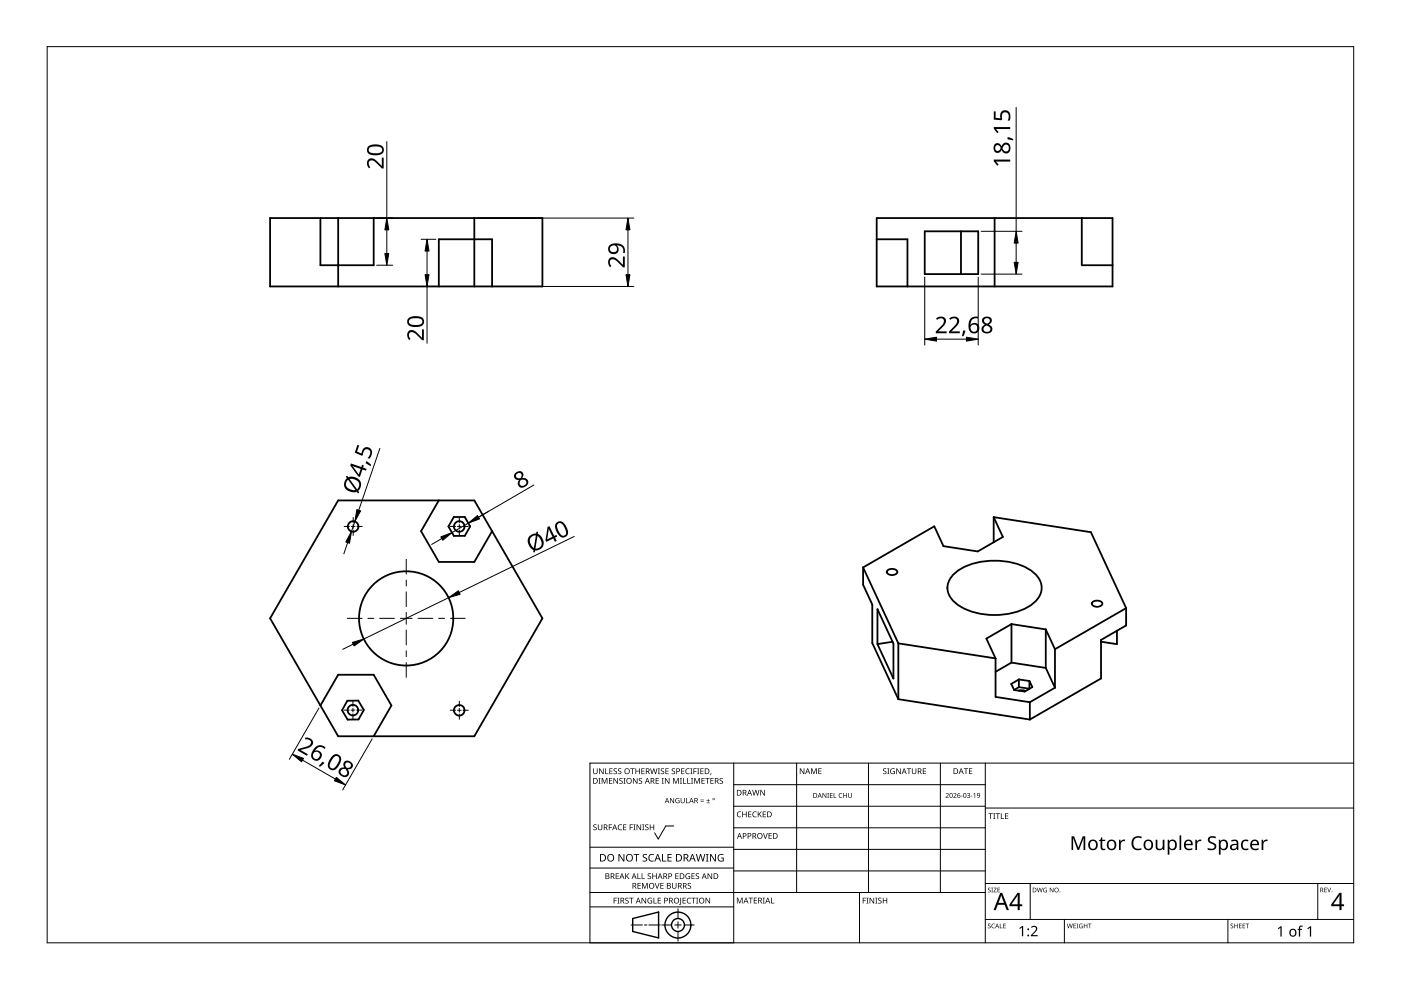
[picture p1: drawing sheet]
<svg xmlns="http://www.w3.org/2000/svg" width="297mm" height="210mm" viewBox="0 0 297 210" stroke-linecap="round" stroke-linejoin="round" font-family="sans-serif">
<g fill="none" stroke="#000" stroke-width=".38">
<path d="M57.3 46.2h57.7v14.5h-57.7zM67.9 46.2v10h11.3v-10M71.7 46.2v14.5M100.6 46.2v14.5M185.9 46.2h50v14.5h-50zM185.9 50.7h6.5v10M196.1 49h11.3v9.1h-11.3zM203.7 49v9.1M210.9 46.2v14.5M229.4 46.2v10h6.5M93 60.7v-10h11.3v10M71.7 106.1h28.9l3.7 6.5 10.7 18.5-14.4 25h-28.9l-14.4-25z"/>
<path d="M93 106.1l-3.7 6.5 3.7 6.5h7.6l3.7-6.5M96.2 109.6h2.3l1.2 2-1.2 2h-2.3l-1.1-2zM210.7 109.6l1.9 4.2-5.3 3.1-7.3-1.1-1.9-4.2-15.1 8.7M210.7 109.6l20.6 3.2 7.5 16.1M210.7 109.6v5.4M183 120.3v3.7l1.9 4.2v8.1l5.6 11.9M183 120.3l7.5 16.1M186 129.2l3.4 7.3v7.4l-3.4-7.3zM188.1 121a1.36 1.36 0 0 1 2.1 .3 1.31 1.31 0 0 1-2.2 0zM189.2 136.1l-3.2 .5M190.5 136.4l20.6 3.2M190.5 136.4v11.8"/>
<path d="M202.2 121.7a13.9 13.9 0 0 1 11.3-2.6 9 9 0 0 1 7 4 4 4 0 0 1-1.7 5.1 15.1 15.1 0 0 1-15.8 0 3.9 3.9 0 0 1-.8-6.5zM211.1 139.6v8.2l7.2 1.1M214.5 132.3v8.2l-3.4 1.9M214.5 132.3l7.2 1.1M214.5 132.3l-5.4 3.1 2 4.2M221.7 133.4l2 4.2M221.7 133.4v8.2M223.7 137.6v8.2M231.6 127.7a1.42 1.42 0 0 1 2.1 .3 1.27 1.27 0 0 1-2.2 0zM236.8 133.7v2.9l-3.4-.5M238.8 128.9v3.7l-5.4 3.1v8.1l-15.1 8.8M238.8 128.9l-15.1 8.7"/>
<path d="M67.9 149.6l3.8-6.5h7.5l3.8 6.5-3.8 6.5M73.7 148.6l2.3-.1 1.1 2-1.1 2-2.3 .1-1.2-2zM190.5 148.2l27.8 4.4M214.5 140.5l7.2 1.1M216 146.4h.9l.5 .1M216 145.7l-1 .6M216 144.1l-1.6 .9 .6 1.3M216 144.1v1.6M216 145.7l2.3 .3M216 144.1l2.3 .3M218.3 144.4v1.6M218.3 146h.1"/>
<path d="M218.3 144.4l.6 1.3-1.6 .9-2.3-.3M218.3 148.9v3.7M221.7 141.6l2 4.2M223.7 145.8l-5.4 3.1"/>
<circle cx="74.9" cy="111.6" r="1.12"/>
<circle cx="97.4" cy="111.6" r="1.11"/>
<circle cx="86.1" cy="131.1" r="10"/>
<circle cx="74.8" cy="150.6" r="1.12"/>
<circle cx="97.4" cy="150.6" r="1.12"/>
</g>
<path d="M10 9.9h277v190h-277z" fill="none" stroke="#000" stroke-width=".21"/>
<g fill="none" stroke="#000" stroke-width=".21">
<path d="M125.1 179.6h30.5M142.8 175.1h-1.6l-1.6 2.8-.8-1.3M155.6 166.4h53.3M155.6 161.8v38.1h-30.5v-38.1h161.9M168.9 161.8v27.4M184.1 161.8v27.4M199.4 161.8v27.4M208.9 170.9h-53.3M208.9 175.5h-53.3M208.9 161.8v38.1M287 171.3h-78.1M125.1 192.3h30.5"/>
<path d="M125.1 189.2h83.8M133.8 196.1h2.4M136.6 196.1h.6M140 196.1h-2.4M140.3 196.1h2.1M143.1 196.1h1.3M143.7 195.4v1.4M143.7 197.5v2M143.7 192.7v2M147.2 196.1h-2.1M155.6 180.1h53.3M155.6 184h-30.5"/>
<path d="M182.2 189.2v10.7M208.9 184.7h-53.3M218.4 187.3v7.6M225.7 194.9v5M260.3 194.9v5M279.4 187.3v7.6M287 194.9h-78.1M287 187.3h-78.1"/>
</g>
<g fill="#000">
<path d="M125.8 174.9l.5-.1h.2l-.1 .2a.25 .25 0 0 0-.3-.1 .25 .25 0 0 0 0 .4 .42 .42 0 0 1 .4 .5 .42 .42 0 0 1-.7 .2v-.1a.27 .27 0 0 0 .5 0 .27 .27 0 0 0-.1-.4l-.4-.2zM125.8 162.9h.1v.8a.32 .32 0 0 0 .3 .3 .32 .32 0 0 0 .3-.3v-.8h.2v.8a.47 .47 0 0 1-.5 .4 .47 .47 0 0 1-.4-.4zM126.9 165h.4l-.1 .1v1l.1 .1h-.4l.1-.1v-1zM126.8 174.8h.1v.8a.32 .32 0 0 0 .3 .3 .32 .32 0 0 0 .3-.3v-.8h.2v.8a.47 .47 0 0 1-.5 .4 .47 .47 0 0 1-.4-.4zM127 162.9h.2l.6 1v-1h.2v1.2h-.2l-.7-1 .1 1h-.2zM127.6 165h.2l.4 1 .4-1h.2v1.2h-.2v-1.1l-.4 1.1h-.1l-.4-1.1v1.1h-.1zM128.3 162.9h.2v1.1h.5v.1h-.7zM129.1 174.8h.7v.1h-.6v.5h.5v.1h-.5v.5h-.1zM129.1 165h.7v.1h-.5v.4h.5v.1h-.5v.4h.5v.2h-.7zM129.2 162.9h.7v.1h-.5v.4h.4v.2h-.4v.4h.5v.1h-.7zM130.1 163l.5-.1 .2 .1v.1a.25 .25 0 0 0-.4-.1 .25 .25 0 0 0 0 .4 .42 .42 0 0 1 .4 .5 .42 .42 0 0 1-.7 .2v-.1a.27 .27 0 0 0 .5 0 .27 .27 0 0 0-.1-.4l-.4-.2zM130.1 165h.1l.7 1v-1h.1v1.2h-.2l-.6-1v1h-.1z"/>
<path d="M131.1 175l.5-.2 .3 .1-.1 .1a.49 .49 0 0 0-.7 .4 .49 .49 0 0 0 .8 .4 .57 .57 0 0 1-.8 0 .57 .57 0 0 1 0-.8zM131.1 163l.4-.1 .2 .1v.1a.25 .25 0 0 0-.4-.1 .25 .25 0 0 0 0 .4 .42 .42 0 0 1 .4 .5 .42 .42 0 0 1-.6 .2v-.1a.27 .27 0 0 0 .4 0 .27 .27 0 0 0-.1-.4l-.3-.2zM131.4 165.1l.4-.2 .2 .1v.1a.25 .25 0 0 0-.4-.1 .25 .25 0 0 0 0 .4l.4 .2v.4l-.4 .2-.3-.1 .1-.1a.27 .27 0 0 0 .4 .1 .27 .27 0 0 0-.1-.4l-.4-.3zM132.2 165h.4l-.1 .1v1l.1 .1h-.4l.1-.1v-1zM132.1 174.8h.7v.1h-.5v.4h.5v.1h-.5v.5h.5v.1h-.7zM133.5 174.8h.7v.1h-.5v.5h.5v.1h-.5v.5h-.2zM133.6 162.9h.9v.1h-.3v1.1h-.2v-1.1h-.4zM134.3 174.8h.4l-.1 .1v1l.1 .1h-.4l.1-.1v-1zM134.2 165h.2l.6 1v-1h.2v1.2h-.2l-.7-1v1h-.1zM134.7 162.9h.2v.5h.6v-.5h.2v1.2h-.2v-.5h-.6v.5h-.2zM135 174.8h.1l.7 1v-1h.1v1.2h-.2l-.6-1v1h-.1zM135.5 165.1l.4-.2 .2 .1v.1a.25 .25 0 0 0-.4-.1 .25 .25 0 0 0 0 .4l.4 .2v.4l-.4 .2-.3-.1 .1-.1a.27 .27 0 0 0 .4 .1 .27 .27 0 0 0-.1-.4l-.3-.3z"/>
<path d="M136.2 174.8h.4l-.1 .1v1l.1 .1h-.4l.1-.1v-1zM136 162.9h.7v.1h-.6v.4h.5v.2h-.5v.4h.6v.1h-.7zM136.8 174.9l.4-.1h.3l-.1 .2a.25 .25 0 0 0-.3-.1 .25 .25 0 0 0 0 .4 .42 .42 0 0 1 .4 .5 .42 .42 0 0 1-.7 .2v-.1a.27 .27 0 0 0 .5 0 .27 .27 0 0 0-.1-.4l-.4-.2zM137.8 174.8h.1v.5h.6v-.5h.2v1.2h-.2v-.6h-.6v.6h-.1zM137.8 162.9h.2l.3 1 .2-1h.2l.3 1 .2-1h.2l-.3 1.2h-.2l-.3-1-.3 1h-.1zM139 165h.7v.1h-.5v.4h.5v.1h-.5v.4h.5v.2h-.7zM139.5 162.9h.4l-.1 .1v1l.1 .1h-.4l.1-.1v-1zM140.3 165h.4l-.1 .1v1l.1 .1h-.4l.1-.1v-1zM140.1 163l.5-.1 .2 .1v.1a.25 .25 0 0 0-.4-.1 .25 .25 0 0 0 0 .4 .42 .42 0 0 1 .4 .5 .42 .42 0 0 1-.7 .2l.1-.1a.27 .27 0 0 0 .4 0 .27 .27 0 0 0-.1-.4l-.4-.2zM141.1 162.9h.7v.1h-.6v.4h.5v.2h-.5v.4h.6v.1h-.7zM141 165h.1l.7 1v-1h.1v1.2h-.1l-.7-1v1h-.1zM142.1 169.2h.1l.6 .9v-.9h.1v1.1h-.1l-.6-.9v.9h-.1z"/>
<path d="M142.5 163l.4-.1 .2 .1v.1a.25 .25 0 0 0-.4-.1 .25 .25 0 0 0 0 .4 .42 .42 0 0 1 .4 .5 .42 .42 0 0 1-.6 .2v-.1a.27 .27 0 0 0 .4 0 .27 .27 0 0 0-.1-.4l-.4-.2zM142.7 165h.2l.4 1 .4-1h.2v1.2h-.1v-1.1l-.4 1.1h-.2l-.4-1.1v1.1h-.1zM143.3 169.3l.5-.1 .3 .1-.1 .1a.45 .45 0 0 0-.7 .3 .45 .45 0 0 0 .6 .5v-.4h-.2v-.1h.4v.6a.6 .6 0 0 1-.8-.2 .6 .6 0 0 1 0-.8zM144.2 165h.4l-.2 .1v1l.2 .1h-.4l.1-.1v-1zM144.8 165h.2v1h.5v.2h-.7zM144.4 162.9h.7v.1h-.5v.4h.5v.2h-.5v.4h.5v.1h-.7zM144.3 169.2h.2v.7a.28 .28 0 0 0 .2 .3 .28 .28 0 0 0 .3-.3v-.7h.2v.7a.42 .42 0 0 1-.5 .4 .42 .42 0 0 1-.4-.4zM145.5 169.2h.1v1h.5v.1h-.6zM145.7 165h.2v1h.5v.2h-.7zM145.5 163.1l.3-.2 .4 .1v.1l-.3-.1a.49 .49 0 0 0-.4 .7 .49 .49 0 0 0 .7 .3 .57 .57 0 0 1-.8-.1 .57 .57 0 0 1 0-.8zM146.4 162.9h.4l-.1 .1v1l.1 .1h-.4l.1-.1v-1zM146.5 165h.5l-.2 .1v1l.2 .1h-.5l.2-.1v-1z"/>
<path d="M147 162.9h.7v.1h-.5v.5h.5v.1h-.5v.5h-.2zM147.2 165h.2l.4 1 .4-1h.2v1.2h-.2l.1-1.1-.5 1.1h-.1l-.4-1.1v1.1h-.1zM147.8 162.9h.5l-.2 .1v1l.2 .1h-.5l.2-.1v-1zM148.5 169.9h.7v.1h-.7zM148.5 169.5h.7v.2h-.7zM148.5 162.9h.7v.1h-.6v.4h.5v.2h-.5v.4h.6v.1h-.7zM148.7 165h.7v.1h-.5v.4h.5v.1h-.5v.4h.5v.2h-.7zM149.8 170.2h.7v.1h-.7zM149.5 165h.9v.1h-.3v1.1h-.2v-1.1h-.4zM150.1 169.4l.1 .3h.3l-.3 .1v.3l-.1-.3h-.3l.3-.1zM150.7 163.9h.1l-.2 .4zM150.6 165h.7v.1h-.5v.4h.5v.1h-.5v.4h.5v.2h-.7z"/>
<path d="M152.6 165.1l.4-.2 .3 .1-.1 .1a.25 .25 0 0 0-.4-.1 .25 .25 0 0 0 0 .4l.4 .2 .1 .4-.4 .2-.4-.1 .1-.1a.27 .27 0 0 0 .5 .1 .27 .27 0 0 0-.1-.4l-.4-.3zM156.4 172.2l.4-.2 .4 .1-.1 .1a.49 .49 0 0 0-.7 .5 .49 .49 0 0 0 .7 .4 .57 .57 0 0 1-.8 0 .57 .57 0 0 1 0-.8zM157.4 172.1h.1v.5h.7v-.5h.1v1.2h-.1v-.6h-.7v.6h-.1zM158.6 172.1h.7v.1h-.5v.4h.5v.1h-.5v.4h.5v.2h-.7zM159.7 172.2l.3-.2 .4 .1v.1h-.3a.49 .49 0 0 0-.4 .6 .49 .49 0 0 0 .7 .3 .57 .57 0 0 1-.8 0 .57 .57 0 0 1 0-.8zM159.5 167.5h.1l.3 1 .3-1h.1l.3 1 .3-1h.1l-.3 1.2h-.2l-.3-1.1-.2 1.1h-.2zM160.7 172.1h.1v.6l.5-.6h.2l-.5 .5 .5 .7h-.1l-.5-.6-.1 .6h-.1zM161.8 176.6h.1l.4 1.1 .3-1.1h.2l-.4 1.2h-.2zM161.2 167.5h.2l.6 1v-1h.2v1.2h-.2l-.7-1v1h-.1zM161.7 172.1h.7v.1h-.5v.4h.5v.1h-.5v.4h.5v.2h-.7zM163 176.6h.6v.2h-.5v.3h.5v.2h-.5v.4h.5v.1h-.6zM169.6 162.9h.2l.6 1v-1h.1v1.2h-.1l-.7-1v1h-.1z"/>
<path d="M172 162.9h.2l.4 1 .3-1h.3v1.2h-.2v-1l-.4 1h-.1l-.4-1.1v1.1h-.1zM173.5 162.9h.7v.1h-.5v.4h.4v.1h-.4v.5h.5v.1h-.7zM174.4 168.1h.1l.6 .9v-.9h.1v1.1h-.2l-.5-.9v.9h-.1zM175.4 168.1h.4l-.2 .1 .2 1h-.4l.1-.1zM176 168.1h.5v.2h-.4v.3h.4v.1h-.4v.4h.4v.1h-.5zM176.8 168.1h.1v1h.4v.1h-.5zM178 168.3l.3-.2 .3 .1-.1 .1a.41 .41 0 0 0-.6 .4 .41 .41 0 0 0 .7 .3 .48 .48 0 0 1-.7 0 .48 .48 0 0 1 .1-.7zM178.8 168.1h.1v.5h.5v-.5h.2v1.1h-.2v-.5h-.5v.5h-.1zM179.8 168.1h.2v.7a.26 .26 0 0 0 .2 .3 .26 .26 0 0 0 .3-.3v-.7h.1v.7a.39 .39 0 0 1-.4 .4 .39 .39 0 0 1-.4-.4zM187.3 163l.4-.1 .2 .1v.1a.25 .25 0 0 0-.4-.1 .25 .25 0 0 0 0 .4 .42 .42 0 0 1 .4 .5 .42 .42 0 0 1-.6 .2v-.1a.27 .27 0 0 0 .4 0 .27 .27 0 0 0-.1-.4l-.3-.2zM188.1 162.9h.5l-.2 .1v1l.2 .1h-.5l.2-.1v-1zM188.9 163.1l.5-.2 .3 .1v.1a.5 .5 0 0 0-.8 .4 .5 .5 0 0 0 .7 .5v-.4h-.3v-.1h.4v.6a.66 .66 0 0 1-.8-.1 .66 .66 0 0 1 0-.9z"/>
<path d="M190 162.9h.2l.7 1-.1-1h.2v1.2h-.2l-.6-1v1h-.2zM192.3 162.9h.9v.1h-.4v1.1h-.2v-1.1h-.3zM193.3 162.9h.2v.8a.32 .32 0 0 0 .3 .3 .32 .32 0 0 0 .3-.3v-.8h.2v.8a.47 .47 0 0 1-.5 .4 .47 .47 0 0 1-.5-.4zM195.7 162.9h.6v.1h-.5v.4h.5v.2h-.5v.4h.5v.1h-.6zM200.5 168.3a.37 .37 0 0 1 .6 0 .37 .37 0 0 1-.2 .5l-.3 .3h.6v.1h-.7l.3-.4a.27 .27 0 0 0 .2-.4 .27 .27 0 0 0-.4-.1zM202.1 168.3a.37 .37 0 0 1 .6 0 .37 .37 0 0 1-.2 .5l-.2 .3h.5v.1h-.7l.3-.4a.27 .27 0 0 0 .3-.4 .27 .27 0 0 0-.5-.1zM203.7 168.7h.4v.1h-.4zM204.4 162.9h.9v.1h-.4v1.1h-.2v-1.1h-.3zM205 168.2l.5-.1 .2 .3a.23 .23 0 0 0-.2 .2 .23 .23 0 0 0 .2 .2l-.2 .4h-.4l-.1-.2a.26 .26 0 0 0 .4 .1 .26 .26 0 0 0 .1-.4l-.3-.1a.23 .23 0 0 0 .3-.1 .23 .23 0 0 0-.1-.3 .23 .23 0 0 0-.3 .1zM205.8 168.7h.4v.1h-.4zM205.4 162.9h.7v.1h-.5v.4h.5v.1h-.5v.5h.5v.1h-.7zM206.4 168.4l.4-.3v1.1h-.2v-.9z"/>
<path d="M209.6 172.4h.9v.2h-.4v1h-.1v-1h-.4zM210.6 172.4h.4l-.1 .1v1l.1 .1h-.4l.1-.1v-1zM211.1 172.4h.9v.2h-.4v1h-.1v-1h-.4zM212.2 172.4h.2v1.1h.5v.1h-.7zM213.1 172.4h.7v.2h-.6v.3h.5v.2h-.5v.4h.6v.1h-.7zM233.5 177.5h.2v.5h.6v.3h-.6v1.3l.2 .4 .4-.1v.3a.67 .67 0 0 1-1-.6v-1.3h-.3v-.1l.3-.2zM237.3 178h.2l.1 .4 .4-.3 .5-.1v.4h-.5l-.3 .3-.1 1.5h-.3zM240.3 177.7a1.63 1.63 0 0 1 1.8-.3l-.1 .4a1.14 1.14 0 0 0-1.4 .1 1.14 1.14 0 0 0-.2 1.4 1.11 1.11 0 0 0 1.6 .5v.4a1.52 1.52 0 0 1-1.9-.5 1.52 1.52 0 0 1 .2-2zM245 178h.4v1.5a.59 .59 0 0 0 .7 .5 .59 .59 0 0 0 .4-.8v-1.2h.4v2.2h-.3l-.1-.3a.84 .84 0 0 1-.9 .3 .84 .84 0 0 1-.6-.7zM253.4 178h.3l.1 .4 .4-.3 .5-.1v.4h-.5l-.3 .3-.1 1.5h-.4zM256.2 177.6a1.38 1.38 0 0 1 1.6-.2l-.1 .4-.4-.2a.55 .55 0 0 0-.8 .3 .55 .55 0 0 0 .6 .7 .88 .88 0 0 1 .8 1.1 .88 .88 0 0 1-1.3 .6l-.6-.2v-.3l.2 .1a.82 .82 0 0 0 1.3-.4l-.1-.3-.4-.3a.88 .88 0 0 1-.8-1.3zM267.5 178h.3v.4l.4-.3 .6-.1-.1 .4h-.5l-.3 .3-.1 1.5h-.3z"/>
<path d="M130.1 190.3h.7v.2h-.5v.4h.4v.1h-.4v.6h-.2zM130.5 185.2h.7v.1h-.5v.4h.5v.1h-.5v.4h.5v.2h-.7zM130.9 190.3h.4l-.1 .2v.9l.1 .2h-.4l.1-.2v-.9zM131.1 181.1h.3l.8 1.3v-1.3h.2v1.6h-.3l-.8-1.4v1.4h-.2zM132.6 190.5l.4-.2 .3 .1-.1 .1a.25 .25 0 0 0-.4-.1 .25 .25 0 0 0 0 .4 .4 .4 0 0 1 .5 .3 .4 .4 0 0 1-.3 .5 .4 .4 0 0 1-.5-.2h.1a.27 .27 0 0 0 .5 .1 .27 .27 0 0 0-.1-.5l-.4-.2zM132.6 185.2h.1v.6l.6-.6h.1l-.4 .5 .5 .7h-.2l-.5-.6-.1 .6h-.1zM133.4 190.3h.9v.2h-.4v1.1h-.1v-1.1h-.4zM134.3 181.1h1.2v.2h-.5v1.4h-.2v-1.4h-.5zM135.2 185.2h.1v1h.5v.2h-.6zM135.2 187.2h.6v.1h-.5v.4h.5v.2h-.5v.4h.5v.1h-.6zM136 185.2h.2v1h.5v.2h-.7zM136.1 187.2h.2l.4 1 .4-1h.2v1.2h-.1v-1l-.4 1h-.2l-.4-1 .1 1h-.2z"/>
<path d="M136 190.3h.2l.7 1.1-.1-1.1h.2v1.3h-.2l-.6-1v1h-.2zM136.3 181.2l.4-.1h.5l-.2 .2a.33 .33 0 0 0-.5 .1 .33 .33 0 0 0 .4 .4 .49 .49 0 0 1 .3 .7 .49 .49 0 0 1-.8 .2l-.2-.1v-.2l.3 .1a.35 .35 0 0 0 .5-.2 .35 .35 0 0 0-.4-.4l-.3-.3zM137.4 190.5l.6-.2 .3 .1-.1 .1a.5 .5 0 0 0-.8 .4 .5 .5 0 0 0 .7 .5v-.3h-.3v-.2h.5v.6a.66 .66 0 0 1-.9-.1 .66 .66 0 0 1 0-.9zM137.4 185.3l.4-.2 .2 .1v.1a.25 .25 0 0 0-.4-.1 .25 .25 0 0 0 0 .4 .42 .42 0 0 1 .4 .6 .42 .42 0 0 1-.6 .2v-.2a.27 .27 0 0 0 .4 .1 .27 .27 0 0 0-.1-.4l-.3-.3zM137.7 181.3l.4-.2h.6l-.1 .2-.4-.1a.64 .64 0 0 0-.5 .9 .64 .64 0 0 0 .9 .3v.2a.83 .83 0 0 1-1-.3 .83 .83 0 0 1 .1-1zM138.6 190.3h.1v1.1h.5v.2h-.6zM138.8 187.2h.2l.3 1.1 .4-1.1h.1l-.4 1.2h-.1zM138.3 185.2h.2v.5h.6v-.5h.1v1.2h-.1v-.6h-.6v.6h-.2zM139.5 190.3h.6v.2h-.5v.4h.5v.1h-.5v.4h.5v.2h-.6zM140.4 181.1h.2v1.4h.7v.2h-.9zM140 187.2h.7v.1h-.5v.4h.5v.2h-.5v.4h.5v.1h-.7zM141.5 181.1h.9v.2h-.7v.4h.7v.2h-.7v.6h.7v.2h-.9z"/>
<path d="M142.5 187.2h.1v.8a.32 .32 0 0 0 .4 .3 .32 .32 0 0 0 .3-.3v-.8h.1v.8a.47 .47 0 0 1-.4 .4 .47 .47 0 0 1-.5-.4zM143.2 185.2h.7v.1h-.6v.4h.5v.1h-.5v.4h.6v.2h-.7zM144.2 190.3h.2v1.3l-.1 .2-.3 .1v-.2l.2-.1zM144.7 190.3h.7v.2h-.5v.4h.5v.1h-.5v.4h.5v.2h-.7zM145.5 185.3l.4-.2 .4 .1-.1 .1a.5 .5 0 0 0-.7 .4 .5 .5 0 0 0 .7 .5v-.3h-.3v-.2h.4v.6a.66 .66 0 0 1-.9-.1 .66 .66 0 0 1 .1-.9zM145.8 190.5l.3-.2 .4 .1v.1h-.3a.49 .49 0 0 0-.4 .6 .49 .49 0 0 0 .7 .3 .57 .57 0 0 1-.8 0 .57 .57 0 0 1 0-.8zM145.9 187.3l.4-.1 .2 .1v.1a.25 .25 0 0 0-.4-.1 .25 .25 0 0 0 0 .4l.4 .2v.3l-.4 .2h-.3l.1-.1a.27 .27 0 0 0 .4 0 .27 .27 0 0 0-.1-.4l-.4-.2zM146.6 190.3h.9v.2h-.4v1.1h-.1v-1.1h-.4zM146.6 185.2h.7v.1h-.5v.4h.5v.1h-.5v.4h.5v.2h-.7zM147.6 190.3h.4l-.1 .2v.9l.1 .2h-.4l.1-.2v-.9zM147.6 185.3l.4-.2 .2 .1v.1a.25 .25 0 0 0-.4-.1 .25 .25 0 0 0 0 .4 .42 .42 0 0 1 .4 .6 .42 .42 0 0 1-.7 .2l.1-.2a.27 .27 0 0 0 .4 .1 .27 .27 0 0 0-.1-.4l-.4-.3zM147.5 181.1h.2l.4 1.3 .3-1.3h.2l.4 1.3 .3-1.3h.2l-.4 1.6h-.2l-.4-1.4-.3 1.4h-.2z"/>
<path d="M149.7 181.1h.5l-.2 .1v1.3l.2 .2h-.5l.1-.2v-1.3zM149.6 190.3h.2l.6 1.1v-1.1h.2v1.3h-.2l-.7-1v1h-.1zM150 185.2h.2l.6 1v-1h.2v1.2h-.2l-.6-1v1h-.2zM150.5 181.1h.3l.8 1.3v-1.3h.2v1.6h-.2l-.9-1.4v1.4h-.2zM152.4 181.3l.7-.2h.3l-.1 .2a.65 .65 0 0 0-1 .5 .65 .65 0 0 0 .9 .7v-.5h-.3v-.2h.5v.8a.86 .86 0 0 1-1.1-.2 .86 .86 0 0 1 .1-1.1zM156.2 190.3h.3l.3 1 .4-1h.3v1.2h-.2v-1l-.4 1h-.1l-.4-1v1h-.2zM158.7 190.3h.9v.2h-.3v1h-.2v-1h-.4zM159.8 190.3h.7v.2h-.5v.3h.5v.2h-.5v.4h.5v.1h-.7zM161.7 190.3h.5l-.2 .2v.9l.2 .1h-.5l.2-.1v-.9zM163.5 190.3h.1v1.1h.6v.1h-.7zM182.9 190.3h.7v.2h-.5v.4h.5v.1h-.5v.6h-.2zM183.7 190.3h.4l-.1 .2v.9l.1 .2h-.4l.1-.2v-.9z"/>
<path d="M184.4 190.3h.1l.7 1v-1h.1v1.3h-.1l-.7-1v1h-.1zM185.6 190.3h.4l-.1 .2v.9l.1 .2h-.4l.1-.2v-.9zM186.2 190.5l.5-.2 .2 .1v.1a.25 .25 0 0 0-.4-.1 .25 .25 0 0 0 0 .4l.4 .2v.4l-.4 .2-.3-.1v-.1a.27 .27 0 0 0 .5 .1 .27 .27 0 0 0-.1-.5l-.4-.2zM187.2 190.3h.1v.6h.6v-.6h.2v1.3h-.2v-.6h-.6v.6h-.1zM209.5 188.3l.3-.1 .2 .2a.24 .24 0 0 0-.3-.1 .24 .24 0 0 0-.1 .3 .24 .24 0 0 0 .3 .1l.2 .2-.1 .2-.4 .1-.2-.2a.23 .23 0 0 0 .4 .2 .23 .23 0 0 0 0-.4l-.3-.2zM209.5 195.9l.3-.1 .2 .2a.24 .24 0 0 0-.3-.1 .24 .24 0 0 0-.1 .3 .24 .24 0 0 0 .3 .1 .31 .31 0 0 1 0 .5 .31 .31 0 0 1-.5-.1 .23 .23 0 0 0 .4 .1 .23 .23 0 0 0 0-.4l-.3-.2zM210.2 188.2h.3l-.1 .1 .1 .9h-.3l.1-.1zM210.3 196l.4-.2 .2 .1v.1a.39 .39 0 0 0-.6 .3 .39 .39 0 0 0 .6 .4 .46 .46 0 0 1-.7-.1 .46 .46 0 0 1 .1-.6zM210.7 188.2h.6l-.5 .9h.5v.1h-.7l.5-.9h-.4zM212 195.8h.1v.9l.4 .1h-.5zM211.5 188.2h.5l-.4 .1v.3h.4l-.4 .1v.4l.4 .1h-.5zM212.7 195.8h.5l-.4 .1v.3h.4l-.4 .2v.3l.4 .1h-.5z"/>
<path d="M216.1 196.8l.6-.5h.2v2.2h-.2v-1.9l-.4 .4zM218.6 196.5a.76 .76 0 0 1 1.2 0 .76 .76 0 0 1-.3 1.2l-.6 .6h1.1v.2h-1.4v-.2l.7-.8a.52 .52 0 0 0 .3-.8 .52 .52 0 0 0-.9 0zM219.8 188.2h.2l.2 .8 .2-.8h.1l.3 .8 .2-.8h.1l-.3 1h-.1l-.2-.8-.3 .8h-.1zM221.3 188.3h.7h-.1a.4 .4 0 0 0-.6 .4 .4 .4 0 0 0 .6 .4v-.3l-.2-.1h.3v.5a.53 .53 0 0 1-.7-.2 .53 .53 0 0 1 0-.7zM222.6 188.2h.1l.5 .8v-.8h.1v1h-.1l-.5-.8v.8h-.1zM226.2 195.8h.1l.2 .9 .3-.9h.1l.2 .9 .2-.9h.1l-.2 1h-.1l-.3-.8-.2 .8h-.1zM227.6 195.8h.5l-.4 .1v.3h.4l-.4 .2v.3l.4 .1h-.5zM227.2 177.3h.5l.9 2.4 1-2.4h.5v2.9h-.4l.1-2.5-1 2.5h-.3l-1-2.5v2.5h-.3zM228.3 195.8h.3l-.1 .1 .1 .9h-.3l.1-.1zM228.9 196l.7-.1-.2 .1a.4 .4 0 0 0-.5 .3 .4 .4 0 0 0 .5 .4v-.3l-.2-.1h.4v.5a.53 .53 0 0 1-.7-.1 .53 .53 0 0 1 0-.7zM229.8 195.8h.1v.4h.5v-.4h.1v1h-.1v-.4h-.5v.4h-.1zM230.7 195.8h.7l-.3 .1v.9h-.1v-.9z"/>
<path d="M260.9 195.9l.4-.1 .1 .2a.24 .24 0 0 0-.3-.1 .24 .24 0 0 0-.1 .3 .24 .24 0 0 0 .4 .1 .31 .31 0 0 1 0 .5 .31 .31 0 0 1-.5-.1 .23 .23 0 0 0 .3 .1 .23 .23 0 0 0 .1-.4l-.4-.2zM261.7 195.8h.1v.4h.5v-.4h.1v1h-.1v-.4h-.5v.4h-.1zM262.7 195.8h.5l-.4 .1v.3h.4l-.4 .2v.3l.4 .1h-.5zM263.5 195.8h.5l-.4 .1v.3h.4l-.4 .2v.3l.4 .1h-.5zM263.4 178.2l.6-.2 .7 .1-.1 .3h-.1a.8 .8 0 0 0-1 .9 .8 .8 0 0 0 1.2 .5v.4a1.12 1.12 0 0 1-1.4-.3 1.12 1.12 0 0 1 0-1.4zM264.1 195.8h.7l-.3 .1v.9h-.1v-.9zM270.9 196.9l.6-.5h.2v2.2h-.2v-1.9l-.4 .3zM275.5 196.4l.7-.1v.2h-.4l-.1 .2-.1 .2h.5v.2h-.5v1.5h-.2v-1.5h-.3l.3-.2zM277.2 196.9l.6-.5h.2v2.2h-.3v-1.9l-.4 .3zM280.8 188.2h.5l-.4 .1v.3h.4l-.4 .1v.4l.4 .1h-.5zM281.4 188.2h.1l.3 .8 .3-.8h.1l-.3 1h-.1z"/>
<path d="M125.8 165h.3a.54 .54 0 0 1 .6 .6 .56 .56 0 0 1-.6 .6h-.3zM125.9 165.1v.9h.2a.43 .43 0 0 0 .5-.4 .41 .41 0 0 0-.5-.5z"/>
<path d="M128 174.8h.3a.35 .35 0 0 1 .5 .2 .35 .35 0 0 1-.3 .5l.4 .5h-.2l-.3-.5h-.2v.5h-.2zM128.2 174.9v.5h.1a.23 .23 0 0 0 .3-.2 .23 .23 0 0 0-.3-.3z"/>
<path d="M130.3 174.8h.1l.5 1.2h-.2l-.1-.4h-.5l-.2 .4h-.1zM130.3 175l-.2 .5h.4z"/>
<path d="M132.3 163.5a.61 .61 0 0 1 1.2 0 .61 .61 0 0 1-1.2 0zM132.7 163.1l-.1 .4a.45 .45 0 0 0 .5 .4 .45 .45 0 0 0 .3-.5 .45 .45 0 0 0-.5-.4z"/>
<path d="M132.7 165.6a.61 .61 0 0 1 1.2 0 .61 .61 0 0 1-1.2 0zM133.1 165.2a.47 .47 0 0 0-.1 .7 .47 .47 0 0 0 .7-.1 .45 .45 0 0 0 0-.6 .45 .45 0 0 0-.6 0z"/>
<path d="M136.9 162.9h.4a.35 .35 0 0 1 .4 .3 .35 .35 0 0 1-.2 .4l.3 .5h-.2l-.3-.5h-.2v.5h-.2zM137.1 163v.5h.2a.23 .23 0 0 0 .3-.2 .23 .23 0 0 0-.3-.3z"/>
<path d="M137.2 165h.1l.5 1.2h-.2l-.1-.4h-.5l-.1 .4h-.2zM137.2 165.1l-.2 .6h.4z"/>
<path d="M138 165h.3a.35 .35 0 0 1 .4 .2 .35 .35 0 0 1-.2 .4l.3 .6h-.2l-.3-.5h-.2v.5h-.1zM138.1 165.1v.4h.2a.23 .23 0 0 0 .3-.2 .23 .23 0 0 0-.3-.2z"/>
<path d="M141.4 169.2h.1l.4 1.1h-.1l-.2-.3h-.4l-.1 .3h-.2zM141.4 169.3l-.2 .5h.4z"/>
<path d="M143.4 162.9h.3a.41 .41 0 0 1 .5 .5 .41 .41 0 0 1-.6 .3v.4h-.2zM143.6 163v.5a.29 .29 0 0 0 .4-.2 .29 .29 0 0 0-.4-.3z"/>
<path d="M146.5 169.2h.2l.4 1.1h-.2l-.1-.3h-.4l-.2 .3h-.1zM146.6 169.3l-.2 .5h.4z"/>
<path d="M147.2 169.2h.3a.31 .31 0 0 1 .4 .2 .31 .31 0 0 1-.2 .4l.3 .5h-.1l-.3-.5h-.2v.5h-.2zM147.4 169.3v.4h.1a.21 .21 0 0 0 .3-.2 .21 .21 0 0 0-.3-.2z"/>
<path d="M149.4 162.9h.4a.61 .61 0 0 1 .6 .6 .61 .61 0 0 1-.6 .6h-.4zM149.6 163v1h.2a.48 .48 0 0 0 .4-.5 .48 .48 0 0 0-.4-.5z"/>
<path d="M151.1 169.4a.24 .24 0 0 1 .4 0 .24 .24 0 0 1-.4 0zM151.2 169.4a.15 .15 0 0 0 .3 0 .15 .15 0 0 0-.3 0z"/>
<path d="M151.6 165h.3a.35 .35 0 0 1 .4 .2 .35 .35 0 0 1-.2 .4l.3 .6h-.1l-.3-.5h-.3v.5h-.1zM151.7 165.1v.4h.2a.23 .23 0 0 0 .3-.2 .23 .23 0 0 0-.3-.2z"/>
<path d="M156.7 176.6h.2l.4 1.2h-.1l-.2-.3h-.5l-.1 .3h-.2zM156.8 176.8l-.2 .5h.4z"/>
<path d="M156.2 167.5h.4a.61 .61 0 0 1 .6 .6 .61 .61 0 0 1-.6 .6h-.4zM156.4 167.6v1h.2a.49 .49 0 0 0 .4-.4 .49 .49 0 0 0-.3-.6z"/>
<path d="M157.5 167.5h.3a.35 .35 0 0 1 .4 .2 .35 .35 0 0 1-.2 .4l.3 .6h-.1l-.3-.5h-.3v.5h-.1zM157.6 167.6v.5h.2a.23 .23 0 0 0 .3-.3 .23 .23 0 0 0-.3-.2z"/>
<path d="M157.5 176.6h.3a.41 .41 0 0 1 .5 .5 .41 .41 0 0 1-.7 .3v.4h-.1zM157.6 176.8v.4a.29 .29 0 0 0 .5-.2 .29 .29 0 0 0-.5-.2z"/>
<path d="M158.5 176.6h.3a.41 .41 0 0 1 .5 .5 .41 .41 0 0 1-.6 .3v.4h-.2zM158.7 176.8v.4a.29 .29 0 0 0 .4-.2 .29 .29 0 0 0-.4-.2z"/>
<path d="M158.8 167.5h.2l.5 1.2h-.2l-.1-.4h-.5l-.2 .4h-.1zM158.9 167.6l-.2 .6h.4z"/>
<path d="M159.6 176.6h.3a.35 .35 0 0 1 .4 .3 .35 .35 0 0 1-.2 .4l.3 .5h-.2l-.3-.5h-.2v.5h-.1zM159.7 176.8v.4h.2a.23 .23 0 0 0 .3-.2 .23 .23 0 0 0-.3-.2z"/>
<path d="M160.4 177.2a.65 .65 0 0 1 1.3 0 .65 .65 0 0 1-1.3 0zM160.8 176.8l-.1 .4a.45 .45 0 0 0 .5 .4 .45 .45 0 0 0 .4-.5 .45 .45 0 0 0-.5-.4z"/>
<path d="M162.7 172.1h.3a.61 .61 0 0 1 .6 .6 .61 .61 0 0 1-.6 .6h-.3zM162.8 172.2v.9h.2a.48 .48 0 0 0 .5-.4 .48 .48 0 0 0-.5-.5z"/>
<path d="M163.9 176.6h.4a.61 .61 0 0 1 .6 .7 .61 .61 0 0 1-.7 .5h-.3zM164.1 176.8v.9h.1a.48 .48 0 0 0 .5-.4 .48 .48 0 0 0-.4-.5z"/>
<path d="M171.2 162.9h.1l.5 1.2h-.2l-.1-.4h-.5l-.1 .4h-.2zM171.2 163.1l-.1 .5h.3z"/>
<path d="M172.4 168.1h.3a.46 .46 0 0 1 .6 .5 .47 .47 0 0 1-.6 .6h-.3zM172.6 168.3v.8l.3-.1 .2-.2v-.4z"/>
<path d="M173.7 168.1l.6 1.1-.3-.4h-.4l-.3 .4zM173.8 168.3l-.2 .4h.4z"/>
<path d="M191.6 162.9h.2l.4 1.2h-.1l-.2-.4h-.4l-.2 .4h-.1zM191.7 163.1l-.2 .5h.4z"/>
<path d="M194.6 162.9h.3a.35 .35 0 0 1 .5 .2 .35 .35 0 0 1-.3 .5l.4 .5h-.2l-.3-.5h-.3v.5h-.1zM194.7 163v.5h.2a.23 .23 0 0 0 .3-.2 .23 .23 0 0 0-.3-.3z"/>
<path d="M201.4 168.2l.4-.1 .2 .3v.5l-.2 .3-.3-.1-.2-.2zM201.5 168.3l-.1 .2a.38 .38 0 0 0 .3 .5 .41 .41 0 0 0 .2-.4 .41 .41 0 0 0-.4-.3z"/>
<path d="M203.1 168.2l.4-.1-.3 .2-.1 .3a.35 .35 0 0 1 .5 .2 .35 .35 0 0 1-.4 .5 .35 .35 0 0 1-.2-.5zM203.1 168.9a.22 .22 0 0 0 .4 0 .22 .22 0 0 0-.4 0z"/>
<path d="M202.2 162.9h.3a.55 .55 0 0 1 .6 .6 .56 .56 0 0 1-.6 .6h-.3zM202.3 163v1h.2a.48 .48 0 0 0 .5-.5 .48 .48 0 0 0-.5-.5z"/>
<path d="M203.7 162.9h.2l.4 1.2h-.1l-.2-.4h-.5l-.1 .4h-.2zM203.8 163.1l-.2 .5h.4z"/>
<path d="M204.3 168.2l.4-.1 .2 .3v.5l-.2 .3-.3-.1-.1-.2zM204.4 168.3l-.1 .4a.26 .26 0 0 0 .3 .4 .26 .26 0 0 0 .2-.4l-.1-.4z"/>
<path d="M207.2 168.2a.49 .49 0 0 1 .6 .4 .49 .49 0 0 1-.4 .6l-.2-.1 .4-.1 .1-.3a.32 .32 0 0 1-.5 0 .32 .32 0 0 1 0-.5zM207.2 168.5a.25 .25 0 0 0 .5 0 .25 .25 0 0 0-.5 0z"/>
<path d="M231 178.3a1.07 1.07 0 0 1 1.5 .1 1.07 1.07 0 0 1-.1 1.5 1.07 1.07 0 0 1-1.5 0 1.44 1.44 0 0 1 .1-1.6zM231.3 178.4a.83 .83 0 0 0-.2 1.1 .83 .83 0 0 0 1 .4 .85 .85 0 0 0 .3-1.1 .85 .85 0 0 0-1-.4z"/>
<path d="M234.9 178.3a1.07 1.07 0 0 1 1.5 .1 1.07 1.07 0 0 1 0 1.5 1.07 1.07 0 0 1-1.5 0 1.44 1.44 0 0 1 0-1.6zM235.3 178.4a.83 .83 0 0 0-.2 1.1 .83 .83 0 0 0 1 .4 .85 .85 0 0 0 .2-1.1 .85 .85 0 0 0-.9-.4z"/>
<path d="M242.7 178.3a1.07 1.07 0 0 1 1.5 .1 1.07 1.07 0 0 1 0 1.5 1.07 1.07 0 0 1-1.6 0 1.44 1.44 0 0 1 .1-1.6zM243.1 178.4a.83 .83 0 0 0-.2 1.1 .83 .83 0 0 0 1 .4 .85 .85 0 0 0 .2-1.1 .85 .85 0 0 0-.9-.4z"/>
<path d="M128.4 185.2h.3a.31 .31 0 0 1 .5 .1 .31 .31 0 0 1-.3 .4 .33 .33 0 0 1 .3 .4 .33 .33 0 0 1-.4 .3h-.4zM128.5 185.8v.4h.3a.23 .23 0 0 0 .3-.2 .23 .23 0 0 0-.3-.2zM128.5 185.3v.4h.2a.21 .21 0 0 0 .3-.2 .21 .21 0 0 0-.3-.2z"/>
<path d="M127.2 181.1h.5a.71 .71 0 0 1 .8 .8 .73 .73 0 0 1-.8 .8h-.5zM127.4 181.2v1.3h.2a.56 .56 0 0 0 .7-.6 .54 .54 0 0 0-.6-.7z"/>
<path d="M129.5 185.2h.3a.35 .35 0 0 1 .4 .2 .35 .35 0 0 1-.2 .4l.3 .6h-.1l-.3-.5h-.3v.5h-.1zM129.6 185.3v.4h.2a.23 .23 0 0 0 .3-.2 .23 .23 0 0 0-.3-.2z"/>
<path d="M128.9 181.3a.76 .76 0 0 1 1.1 .1 .76 .76 0 0 1-.1 1.1 .76 .76 0 0 1-1.1-.3v-.5zM129.1 181.4a.62 .62 0 0 0-.1 .8 .62 .62 0 0 0 .8 .2l.1-.1a.61 .61 0 0 0 0-.8 .61 .61 0 0 0-.8-.1z"/>
<path d="M131.6 190.3h.3a.35 .35 0 0 1 .4 .3 .35 .35 0 0 1-.2 .4l.3 .6h-.1l-.3-.5h-.3v.5h-.1zM131.7 190.5v.4h.2a.23 .23 0 0 0 .3-.2 .23 .23 0 0 0-.3-.2z"/>
<path d="M131.8 185.2h.1l.5 1.2h-.2l-.1-.4h-.5l-.1 .4h-.2zM131.9 185.3l-.2 .6h.4z"/>
<path d="M132.9 181.3a.76 .76 0 0 1 1.1 .1 .76 .76 0 0 1-.1 1.1 .76 .76 0 0 1-1.1-.3l-.1-.5zM133.1 181.4a.62 .62 0 0 0-.2 .8 .62 .62 0 0 0 .9 .2l.1-.1a.61 .61 0 0 0 0-.8 .61 .61 0 0 0-.8-.1z"/>
<path d="M134.1 187.2h.3a.35 .35 0 0 1 .5 .2 .35 .35 0 0 1-.3 .5l.4 .5h-.2l-.3-.5h-.2v.5h-.2zM134.3 187.3v.5h.1a.23 .23 0 0 0 .3-.2 .23 .23 0 0 0-.3-.3z"/>
<path d="M134.4 185.2h.1l.5 1.2h-.2l-.1-.4h-.5l-.1 .4h-.2zM134.4 185.3l-.2 .6h.4z"/>
<path d="M135.3 190.3h.1l.5 1.3h-.2l-.1-.4h-.5l-.2 .4h-.1zM135.3 190.5l-.2 .5h.4z"/>
<path d="M137.5 187.8a.61 .61 0 0 1 1.2 0 .61 .61 0 0 1-1.2 0zM137.9 187.4a.47 .47 0 0 0-.1 .7 .47 .47 0 0 0 .7 0v-.1a.45 .45 0 0 0 0-.5 .45 .45 0 0 0-.6-.1z"/>
<path d="M139.4 181.1h.1l.6 1.6h-.2l-.1-.5h-.7l-.2 .5h-.2zM139.4 181.3l-.2 .7h.5z"/>
<path d="M139.9 185.2h.1l.5 1.2h-.2l-.1-.4h-.5l-.1 .4h-.2zM139.9 185.3l-.1 .6h.3z"/>
<path d="M140.7 185.2h.3a.35 .35 0 0 1 .4 .2 .35 .35 0 0 1-.2 .4l.3 .6h-.2l-.2-.5h-.3v.5h-.1zM140.8 185.3v.4h.2a.23 .23 0 0 0 .3-.2 .23 .23 0 0 0-.3-.2z"/>
<path d="M141.4 187.2h.3a.31 .31 0 0 1 .5 .2 .31 .31 0 0 1-.2 .4 .33 .33 0 0 1 .2 .4 .33 .33 0 0 1-.4 .2h-.4zM141.5 187.9v.4h.3a.23 .23 0 0 0 .3-.2 .23 .23 0 0 0-.3-.2zM141.5 187.3v.4h.3a.21 .21 0 0 0 .2-.2 .21 .21 0 0 0-.3-.2z"/>
<path d="M140.8 190.3h.4a.41 .41 0 0 1 .4 .5 .41 .41 0 0 1-.6 .3v.5h-.2zM141 190.5v.5a.29 .29 0 0 0 .5-.3 .29 .29 0 0 0-.5-.2z"/>
<path d="M141.9 190.3h.3a.35 .35 0 0 1 .4 .3 .35 .35 0 0 1-.2 .4l.3 .6h-.1l-.3-.5h-.3v.5h-.1zM142 190.5v.4h.2a.23 .23 0 0 0 .3-.2 .23 .23 0 0 0-.3-.2z"/>
<path d="M141.7 185.2h.3a.41 .41 0 0 1 .5 .5 .41 .41 0 0 1-.6 .2v.5h-.2zM141.9 185.3v.5a.29 .29 0 0 0 .4-.3 .29 .29 0 0 0-.4-.2z"/>
<path d="M143.7 187.2h.4a.35 .35 0 0 1 .4 .2 .35 .35 0 0 1-.2 .5l.3 .5h-.2l-.3-.5h-.2v.5h-.2zM143.9 187.3v.5h.2a.23 .23 0 0 0 .3-.2 .23 .23 0 0 0-.3-.3z"/>
<path d="M142.8 191a.61 .61 0 0 1 1.2 0 .61 .61 0 0 1-1.2 0zM143.2 190.6a.47 .47 0 0 0-.1 .7 .47 .47 0 0 0 .7-.1 .45 .45 0 0 0-.1-.6 .45 .45 0 0 0-.5 0z"/>
<path d="M143.3 181.1h.5a.71 .71 0 0 1 .8 .8 .73 .73 0 0 1-.8 .8h-.5zM143.5 181.2v1.3h.2a.56 .56 0 0 0 .7-.6 .54 .54 0 0 0-.6-.7z"/>
<path d="M144.8 187.2h.3a.35 .35 0 0 1 .5 .2 .35 .35 0 0 1-.3 .5l.4 .5h-.2l-.3-.5h-.2v.5h-.2zM145 187.3v.5h.1a.23 .23 0 0 0 .3-.2 .23 .23 0 0 0-.3-.3z"/>
<path d="M144.1 185.2h.4a.61 .61 0 0 1 .6 .6 .61 .61 0 0 1-.6 .6h-.4zM144.3 185.3v.9h.1a.48 .48 0 0 0 .5-.4 .48 .48 0 0 0-.4-.5z"/>
<path d="M144.9 181.1h.5a.45 .45 0 0 1 .5 .3 .45 .45 0 0 1-.3 .6l.5 .7h-.3l-.3-.7h-.4v.7h-.2zM145.1 181.3v.5h.3a.3 .3 0 0 0 .3-.3 .3 .3 0 0 0-.3-.2z"/>
<path d="M146.7 181.1h.2l.6 1.6h-.2l-.2-.5h-.6l-.2 .5h-.2zM146.8 181.3l-.2 .7h.5z"/>
<path d="M148.1 191a.61 .61 0 0 1 1.2 0 .61 .61 0 0 1-1.2 0zM148.4 191a.45 .45 0 0 0 .9 0 .45 .45 0 0 0-.9 0z"/>
<path d="M149.2 185.2h.2l.5 1.2h-.2l-.2-.4h-.4l-.2 .4h-.1zM149.3 185.3l-.2 .6h.4z"/>
<path d="M151.3 185.2h.4a.61 .61 0 0 1 .6 .6 .61 .61 0 0 1-.6 .6h-.4zM151.5 185.3v.9h.1a.48 .48 0 0 0 .5-.4 .48 .48 0 0 0-.4-.5z"/>
<path d="M158.1 190.3h.1l.5 1.2h-.2l-.1-.3h-.5l-.1 .3h-.2zM158.2 190.5l-.2 .5h.4z"/>
<path d="M160.8 190.3h.3a.35 .35 0 0 1 .4 .3 .35 .35 0 0 1-.2 .4l.3 .5h-.1l-.3-.5h-.3v.5h-.1zM160.9 190.5v.4h.2a.23 .23 0 0 0 .3-.2 .23 .23 0 0 0-.3-.2z"/>
<path d="M162.7 190.3h.1l.5 1.2h-.1l-.2-.3h-.5l-.1 .3h-.2zM162.8 190.5l-.2 .5h.4z"/>
<path d="M211.4 195.8l.5 1-.3-.3h-.4l-.2 .3zM211.4 196l-.1 .4h.3z"/>
<path d="M212.1 189.3h.4l1.4 3.7h-.5l-.4-1.2h-1.5l-.4 1.2h-.4zM212.3 189.8l-.6 1.6h1.2z"/>
<path d="M215.7 189.3h.5v2.4h.5v.4h-.5v.9h-.4v-.9h-1.8v-.3zM215.8 189.8l-1.3 1.9h1.3z"/>
<path d="M219 188.2h.3a.44 .44 0 0 1 .4 .5 .45 .45 0 0 1-.5 .5h-.2zM219.1 188.3v.8l.3-.1 .2-.2v-.3z"/>
<path d="M223.5 188.7a.5 .5 0 0 1 1 0 .5 .5 0 0 1-1 0zM223.7 188.7a.36 .36 0 0 0 .7 0 .36 .36 0 0 0-.7 0z"/>
<path d="M247.6 178h.3v.3a.95 .95 0 0 1 1.3-.1 .95 .95 0 0 1 .3 1.2 .9 .9 0 0 1-.6 .8 .9 .9 0 0 1-1-.2v1.2h-.3zM248.1 178.5l-.2 .4a.7 .7 0 0 0 .1 .8 .7 .7 0 0 0 .9 .1 .95 .95 0 0 0-.4-1.5z"/>
<path d="M251.3 178.3a.94 .94 0 0 1 1.1-.2 .94 .94 0 0 1 .5 1.1h-1.5a.83 .83 0 0 0 .5 .8 .83 .83 0 0 0 .9-.2v.3a1.19 1.19 0 0 1-1.6-.2 1.19 1.19 0 0 1 .1-1.6zM251.6 178.5l-.2 .4h1.1a.53 .53 0 0 0-.5-.6z"/>
<path d="M258.4 178h.3l.1 .3a.95 .95 0 0 1 1.2-.1 .95 .95 0 0 1 .3 1.2 .9 .9 0 0 1-.5 .8 .9 .9 0 0 1-1-.2v1.2h-.4zM258.9 178.5l-.1 .4a.7 .7 0 0 0 .1 .8 .7 .7 0 0 0 .9 .1 .87 .87 0 0 0 .2-.9 .87 .87 0 0 0-.7-.6z"/>
<path d="M261 178.2a.9 .9 0 0 1 1-.2 .9 .9 0 0 1 .5 .7v1.5h-.2l-.1-.3a.74 .74 0 0 1-1 .4 .74 .74 0 0 1-.3-1 .74 .74 0 0 1 .9-.4h.4a.51 .51 0 0 0-.2-.6 .51 .51 0 0 0-.6 0l-.3 .2zM261.2 179.4a.47 .47 0 0 0 .3 .6 .47 .47 0 0 0 .6-.3l.1-.5z"/>
<path d="M265.3 178.3a.94 .94 0 0 1 1.2-.2 .94 .94 0 0 1 .4 1.1h-1.5a.83 .83 0 0 0 .5 .8 .83 .83 0 0 0 .9-.2v.3a1.19 1.19 0 0 1-1.5-.2 1.19 1.19 0 0 1 0-1.6zM265.6 178.5l-.2 .4h1.2a.53 .53 0 0 0-.6-.6z"/>
<path d="M273.6 197.1a.82 .82 0 0 1 1.2 .1 .82 .82 0 0 1-.2 1.2 .82 .82 0 0 1-1.2-.4zM273.8 197.2a.58 .58 0 0 0-.1 .9 .58 .58 0 0 0 .8 0l.1-.2a.53 .53 0 0 0-.1-.6 .53 .53 0 0 0-.7-.1z"/>
<path d="M279.9 188.2h.3a.28 .28 0 0 1 .3 .2 .28 .28 0 0 1-.1 .3l.2 .5-.4-.4h-.1v.4h-.2zM280.1 188.3v.4h.1a.19 .19 0 0 0 .2-.2 .19 .19 0 0 0-.2-.2z"/>
<path d="M284 189.3h.4v2.4h.6v.4h-.6v.9h-.4v-.9h-1.7v-.3zM284 189.8l-1.3 1.9h1.3z"/>
<circle cx="218" cy="198.3" r=".2"/>
<circle cx="218" cy="197" r=".2"/>
<circle cx="224.7" cy="189.1" r=".09"/>
<circle cx="282.4" cy="189.1" r=".09"/>
</g>
<g fill="none" stroke="#000" stroke-width=".3">
<path d="M134.1 194.7l5.5-1.3v5.5l-5.5-1.4z"/>
<circle cx="143.7" cy="196.1" r="2.74"/>
<circle cx="143.7" cy="196.1" r="1.37"/>
</g>
<path d="M250.3 177.1v3.1" fill="none" stroke="#000" stroke-width=".36"/>
<g fill="none" stroke="#000" stroke-width=".21">
<path d="M73 111.6h1.1M74.9 109.7v1.1M74.9 111.2v.8M74.9 112.4v1.1M75.3 111.6h-.8M76.8 111.6h-1.1M86.1 118.6v3.1M95.5 111.6h1.1M97.4 112.4v1.1M97.4 109.7v1.1M97.4 111.2v.8M97.8 111.6h-.8"/>
<path d="M99.3 111.6h-1.1M76.8 131.1h-3.2M79.3 131.1h-1.3M83.6 131.1h-3.1M84.9 131.1h2.5M86.1 123v1.2M86.1 125.5v3.1M86.1 129.9v2.5M86.1 133.6v3.1M86.1 138v1.2M88.6 131.1h3.2M93 131.1h1.3"/>
<path d="M95.5 131.1h3.1M72.9 150.6h1.1M74.8 151.3v1.2M74.8 148.6v1.2M74.8 150.2v.8M75.2 150.6h-.8M76.7 150.6h-1.1M86.1 140.5v3.1M95.5 150.6h1.1M97.4 151.4v1.1M97.4 148.7v1.1M97.4 150.2v.8"/>
<path d="M97.8 150.6h-.8M99.3 150.6h-1.1"/>
</g>
<g fill="none" stroke="#000" stroke-width=".21">
<path d="M82 30v16.2M215.4 22.8v26.2M79.9 46.2h3.4M79.9 56.2h3.4M82 48.7v5M89.3 50.7h3.1M90.5 53.2v5M101.2 46.2h33.2M133.1 48.7v9.5M196.1 58.7v14.5M207.4 58.7v14.5M208 58.1h8.7"/>
<path d="M215.4 51.5v4.1M216.7 49h-8.7M89.3 60.7h3.1M90.5 60.7v12.1M93.7 60.7h40.7M204.9 71.9h-6.3M80.5 95.1l-4.4 13.1M73.7 115l-.8 2.4M75.2 110.6l-.7 2.1M93.7 114.2l-2.2 1.2M95.2 111.8l.3 .6M98.7 109.8l.3 .6"/>
<path d="M113.2 102.8l-17.4 10.1M121.7 113.7l-24.3 11.9M74.9 136.6l-2.3 1.1M95.1 126.7l-18 8.8M67.6 150.1l-6.3 10.9M78.9 156.6l-6.3 10.9M64.1 161.2l7 4"/>
</g>
<g fill="#000" stroke="#000" stroke-width=".21">
<path d="M82 46.2l.4 2.5h-.8zM81.6 53.7h.8l-.4 2.5zM90.5 50.7l.5 2.5h-.9zM90.1 58.2h.9l-.5 2.5zM133.1 46.2l.5 2.5h-.9zM132.7 58.2h.9l-.5 2.5zM215.4 49l.5 2.5h-.9zM215 55.6h.9l-.5 2.5zM196.1 71.9l2.5-.4v.8zM204.9 71.5l2.5 .4-2.5 .4zM74.5 112.7l-.4 2.5-.8-.3zM75.7 108.1l.7 .2-1.2 2.3z"/>
<path d="M93.5 113.8l2.3-.9-1.9 1.6zM99.3 110.9l1.9-1.6 .5 .7zM74.7 136.2l2.4-.7-2 1.5zM95.1 126.7l2.1-1.4 .4 .7zM62 159.9l2.3 .9-.4 .7zM71.3 164.8l2 1.6-2.4-.9z"/>
</g>
<g fill="#000">
<path d="M78.1 33.8a1.5 1.5 0 0 1 2.1 .7l.7 .7v-1.8h.4v2.3h-.3l-1.1-1.1a.98 .98 0 0 0-1.7-.2v.4l.3 .7-.3 .2a1.46 1.46 0 0 1-.1-1.9zM210.7 23.6h.4v1.4l1 .1-.1-.6a1.13 1.13 0 0 1 1.4-1.1 1.13 1.13 0 0 1 .8 1.6l-.2 .6h-.4a1.03 1.03 0 0 0 .3-1.1 1.03 1.03 0 0 0-.8-.7 .93 .93 0 0 0-.6 1.5l-.2 .2-1.6-.1zM213.6 29.1l1.2 .4v.3l-1.2-.3zM210.7 33.8h3.5v.5l-3-.1 .5 .7-.3 .2-.7-.9zM210.7 26.9h3.5v.5l-3-.1 .5 .7-.3 .2-.7-.9zM129.2 54.8a1.5 1.5 0 0 1 2.1 .6l.8 .7v-1.7h.4v2.3h-.4l-1.1-1.1a.98 .98 0 0 0-1.7-.3v.5l.3 .6-.3 .2a1.46 1.46 0 0 1-.1-1.8zM86.6 70.3a1.5 1.5 0 0 1 2.1 .6l.8 .7v-1.8h.4v2.3h-.4l-1.1-1.1a.98 .98 0 0 0-1.7-.2v.4l.3 .7-.3 .2a1.47 1.47 0 0 1-.1-1.8zM198.4 67.5a1.16 1.16 0 0 1 1.4-.4 1.16 1.16 0 0 1 .7 1.2l-.3 .6-1.3 1.4h1.8v.4h-2.3v-.4l1.1-1.1a.98 .98 0 0 0 .3-1.7h-.5l-.6 .3zM201.2 67.5a1.16 1.16 0 0 1 1.4-.4 1.16 1.16 0 0 1 .7 1.2l-.3 .6-1.3 1.4h1.8v.4h-2.3v-.4l1.1-1.1a.98 .98 0 0 0 .3-1.7h-.5l-.6 .3zM204.2 70.1h.5l-.4 1.2h-.3zM75.8 94.3l.4 .1-.5 1.4 .9 .4a1.17 1.17 0 0 1 1.5-1.4 1.17 1.17 0 0 1 .6 1.9l-.4 .6-.4-.2a1.03 1.03 0 0 0 .1-1.8 .93 .93 0 0 0-1.1 1.2l-.2 .1-1.5-.6zM77.7 97.8l1 .7-.1 .3-1.1-.6z"/>
<path d="M64.7 156.4a1.16 1.16 0 0 1 1.3 .3 1.16 1.16 0 0 1 .1 1.4l-.6 .4-1.8 .5 1.6 .9-.2 .3-2-1.1 .2-.3 1.5-.4a.98 .98 0 0 0 1-1.3l-.4-.3h-.7zM68.4 161.5l.4 .3-1 .8-.2-.2z"/>
<path d="M78.1 31.1a2.63 2.63 0 0 1 3.2 .2 1.22 1.22 0 0 1-.2 1.3 1.22 1.22 0 0 1-1.3 .3 1.53 1.53 0 0 1-2-1zM78.4 31.3a.75 .75 0 0 0-.1 1 .75 .75 0 0 0 .9 .2h1a.69 .69 0 0 0 .8-.7 .69 .69 0 0 0-.8-.7h-1.2z"/>
<path d="M211 30.5a.88 .88 0 0 1 1.3 .5 1 1 0 0 1 1.3-.7 1 1 0 0 1 .6 1.3 .94 .94 0 0 1-.8 .9 .94 .94 0 0 1-1-.7 .89 .89 0 0 1-1.1 .6 .89 .89 0 0 1-.6-1zM212.6 31.4a.7 .7 0 0 0 1.4 0 .7 .7 0 0 0-1.4 0zM211 31.4a.6 .6 0 0 0 1.2 0 .6 .6 0 0 0-1.2 0z"/>
<path d="M129.2 52l.1-.1a2.2 2.2 0 0 1 3.1 .7l.1 1h-.4a1.16 1.16 0 0 0-.2-1.2 1.16 1.16 0 0 0-1.1-.3 1.08 1.08 0 0 1 .1 1.6 1.08 1.08 0 0 1-1.7-.1 1.16 1.16 0 0 1 0-1.6zM129.3 52.8a.76 .76 0 0 0 1.5 0 .76 .76 0 0 0-1.5 0z"/>
<path d="M86.6 67.5l.6-.4 .9-.1a1.36 1.36 0 0 1 1.8 1.3 1.57 1.57 0 0 1-2 1 1.19 1.19 0 0 1-1.3-.4 1.19 1.19 0 0 1 0-1.4zM86.9 67.7a.75 .75 0 0 0 0 1 .75 .75 0 0 0 .9 .2h1a.69 .69 0 0 0 .8-.7 .69 .69 0 0 0-.8-.7h-1.3z"/>
<path d="M205.8 67.5l.6-.3 .5-.1 .5 .1v.3a1.18 1.18 0 0 0-1.6 1.4 1.08 1.08 0 0 1 1.6-.1 1.08 1.08 0 0 1-.1 1.6 1.28 1.28 0 0 1-1.5 0 1.28 1.28 0 0 1-.5-1.5l.2-.8zM205.7 69.6a.76 .76 0 0 0 1.5 0 .76 .76 0 0 0-1.5 0z"/>
<path d="M208.4 67.5a1.04 1.04 0 0 1 1.2-.3 1.04 1.04 0 0 1 .6 1.1l-.6 .5a1 1 0 0 1 .8 1.3 1 1 0 0 1-1.4 .6 .94 .94 0 0 1-.9-.9 .94 .94 0 0 1 .7-1l-.1-.1a.88 .88 0 0 1-.3-1.2zM208.5 69.8a.7 .7 0 0 0 1.4 0 .7 .7 0 0 0-1.4 0zM208.7 68a.58 .58 0 0 0 1.1 0 .58 .58 0 0 0-1.1 0z"/>
<path d="M74.4 98.3l2.2 .7 .2-.5 .3 .2-.1 .4 .7 .3-.1 .4-.8-.3-.5 1.6-.3-.1-1.7-2.3zM74.7 98.8l1.4 1.8 .4-1.2z"/>
<path d="M73.3 101.1l.3-.3 .2 .4a1.8 1.8 0 0 1 2.3 .5 1.8 1.8 0 0 1-.2 2.4l.3 .3-.3 .2-.3-.3a1.84 1.84 0 0 1-2-.4 1.84 1.84 0 0 1-.5-2l.4-.5zM74.1 101.5l1.6 2.2a1.18 1.18 0 0 0 .4-1.2 1.18 1.18 0 0 0-1-.9zM73.7 101.8a1.23 1.23 0 0 0-.2 1.4 1.23 1.23 0 0 0 1.2 .7h.7l-1.6-2.2z"/>
<path d="M109.2 100.3a.93 .93 0 0 1 1.1-.4 .93 .93 0 0 1 .7 .9l-.3 .6a1 1 0 0 1 1.3 .7 1 1 0 0 1-.9 1.2 .94 .94 0 0 1-1.2-.3 .94 .94 0 0 1 .1-1.2h-.1a.85 .85 0 0 1-.8-.5 .85 .85 0 0 1 .1-1zM110.2 102.4a.69 .69 0 0 0 1.3 0 .69 .69 0 0 0-1.3 0zM109.5 100.9a.58 .58 0 0 0 1.1 0 .58 .58 0 0 0-1.1 0z"/>
<path d="M112.2 113.7a1.92 1.92 0 0 1 1.5-.6v-.4l.4 .1-.1 .4 .6 .4 .4 .6a1.63 1.63 0 0 1 .1 1.8 1.63 1.63 0 0 1-1.6 .7l-.1 .4h-.4l.1-.5a2.05 2.05 0 0 1-.9-2.9zM114 113.6l-.5 2.7a1.18 1.18 0 0 0 1.2-.6 1.18 1.18 0 0 0-.1-1.3zM112.6 113.9a1.59 1.59 0 0 0 .6 2.3l.4-2.7-.5 .1z"/>
<path d="M116.1 111.7l.4-.2 1 2.1 .5-.2 .1 .4-.4 .2 .3 .7-.3 .2-.4-.7-1.5 .7-.2-.3zM116.3 112.1l-.3 2.3 1.1-.6z"/>
<path d="M117.9 110.9a1.24 1.24 0 0 1 2.1 .6 1.6 1.6 0 0 1 0 2.3 1.27 1.27 0 0 1-1.9-.9l-.4-1.2zM118.3 111.1l-.2 .6 .6 1.4a.69 .69 0 0 0 1 .4 .69 .69 0 0 0 .3-1 1.91 1.91 0 0 0-1.4-1.6z"/>
<path d="M66.8 158.5a1.5 1.5 0 0 1 2.2 0l-.2 .3a1.18 1.18 0 0 0-2 .4 1.08 1.08 0 0 1 1.4 .7 1.08 1.08 0 0 1-.8 1.4 1.22 1.22 0 0 1-1.3-.6 1.22 1.22 0 0 1 .2-1.5zM66.3 160.2a.76 .76 0 0 0 1.5 0 .76 .76 0 0 0-1.5 0z"/>
<path d="M70.5 160.3a1.13 1.13 0 0 1 1.6-.1 1.13 1.13 0 0 1 0 1.6l-.2 .4a1.36 1.36 0 0 1-2 .9 1.57 1.57 0 0 1 .1-2.3zM70.8 160.5l-.8 1.3a.69 .69 0 0 0 .2 1.1 .69 .69 0 0 0 1-.4 1.91 1.91 0 0 0 .6-2l-.5-.2z"/>
<path d="M73 161.5l.5-.2 .7 .2a.87 .87 0 0 1 .6 1 .87 .87 0 0 1-1.1 .6 1 1 0 0 1 0 1.5 1 1 0 0 1-1.5-.2 .94 .94 0 0 1-.3-1.2 .94 .94 0 0 1 1.1-.5l-.1-.1a.91 .91 0 0 1 .1-1.1zM72.2 163.7a.7 .7 0 0 0 1.4 0 .7 .7 0 0 0-1.4 0zM73.2 162.3a.6 .6 0 0 0 1.2 0 .6 .6 0 0 0-1.2 0z"/>
</g>
</svg>
